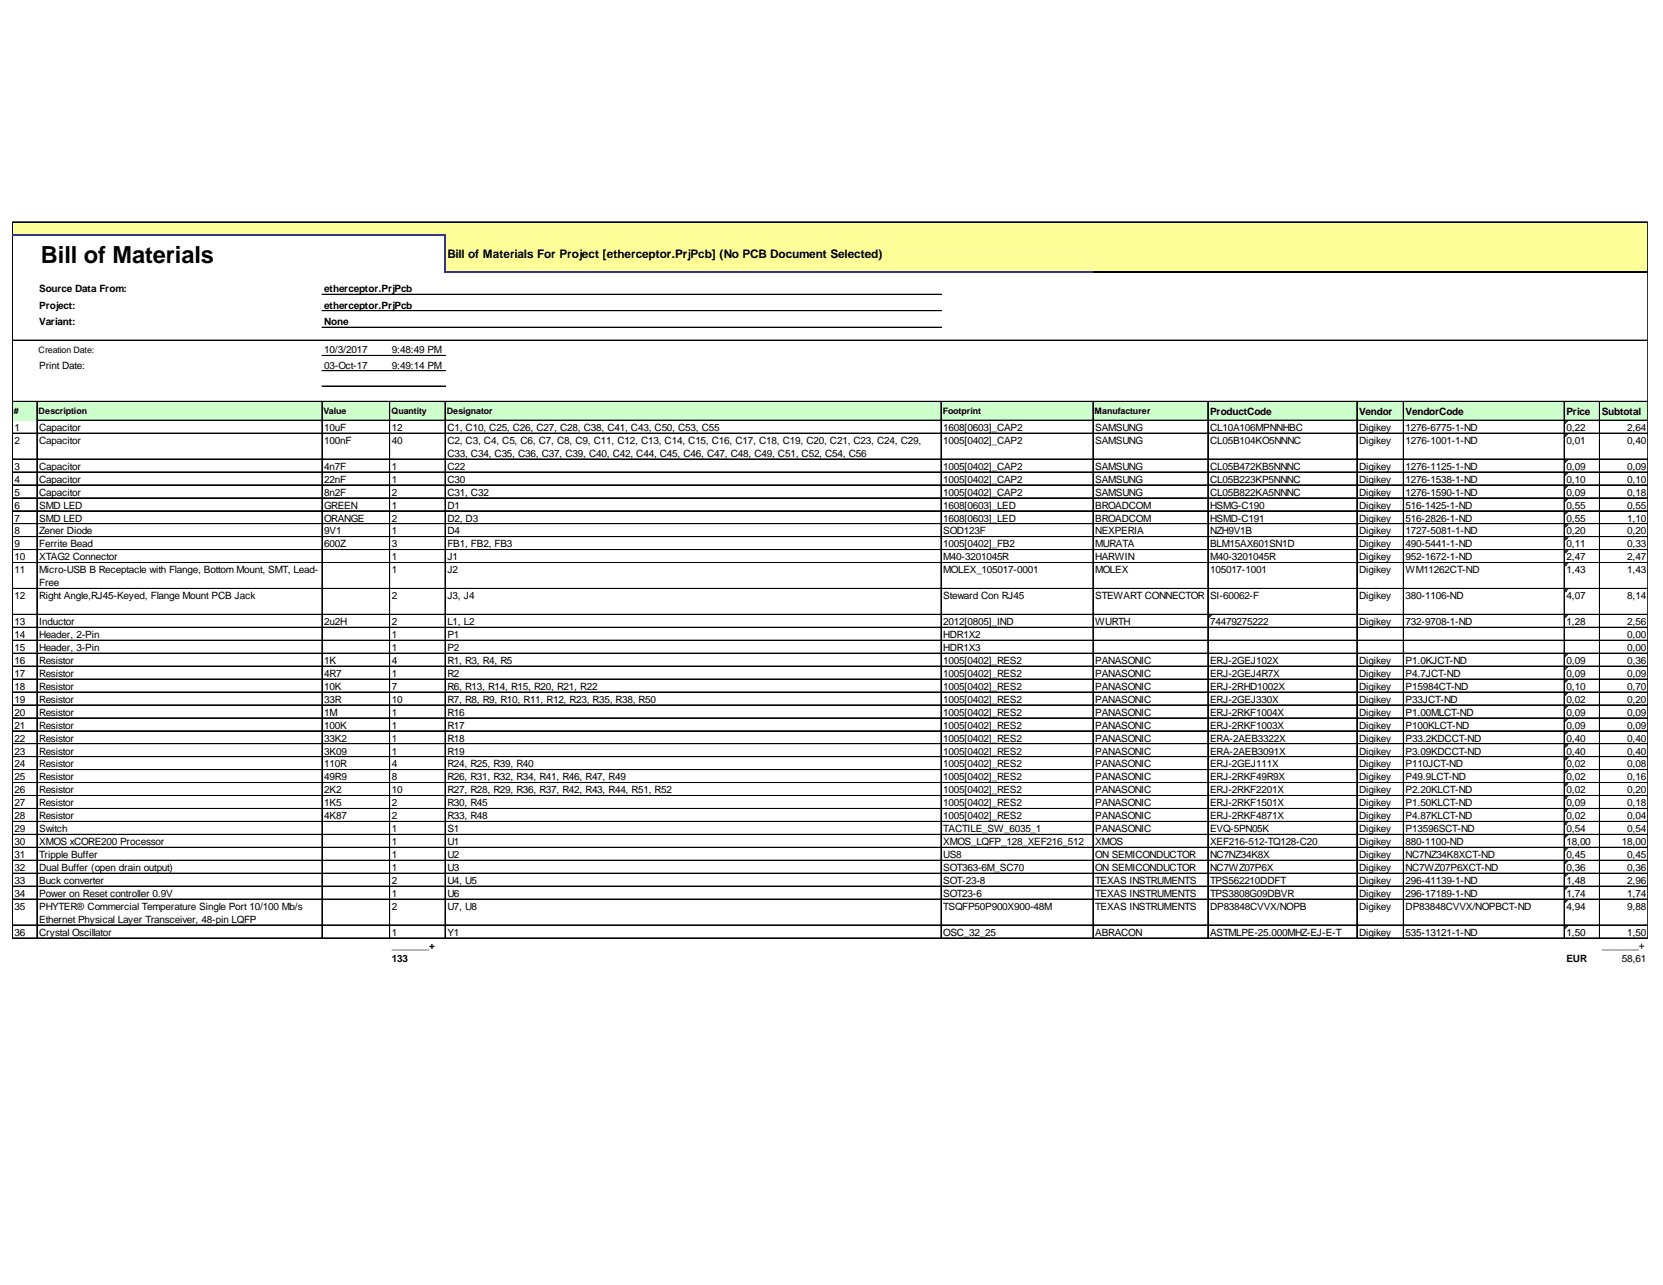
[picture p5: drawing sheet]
<svg xmlns="http://www.w3.org/2000/svg" width="279mm" height="216mm" viewBox="0 0 279 216" stroke-linecap="round" stroke-linejoin="round" font-family="sans-serif">
<defs><g id="words">
<text font-size="4" x="6.9" y="44.1">Bill of Materials</text>
<text font-size="2" x="75.2" y="43.3">Bill of Materials For Project [etherceptor.PrjPcb] (No PCB Document Selected)</text>
<g font-size="1.7">
<text x="6.6" y="49.1">Source Data From:</text>
<text x="6.6" y="51.8">Project:</text>
<text x="54.5" y="49.1">etherceptor.PrjPcb</text>
<text x="54.5" y="51.8">etherceptor.PrjPcb</text>
<text x="6.6" y="54.6">Variant:</text>
<text x="54.5" y="54.6">None</text>
<text x="54.5" y="59.4">10/3/2017</text>
<text x="65.9" y="59.4">9:48:49 PM</text>
<text x="6.6" y="61.9">Print Date:</text>
<text x="54.5" y="61.9">03-Oct-17</text>
<text x="65.9" y="61.9">9:49:14 PM</text>
<text x="203.3" y="69.7">ProductCode</text>
<text x="228.3" y="69.7">Vendor</text>
<text x="236.2" y="69.7">VendorCode</text>
<text x="263.2" y="69.7">Price</text>
<text x="269.1" y="69.7">Subtotal</text>
<text x="2.4" y="72.4">1</text>
<text x="2.4" y="74.6">2</text>
<text x="6.6" y="72.4">Capacitor</text>
<text x="6.6" y="74.6">Capacitor</text>
<text x="54.5" y="72.4">10uF</text>
<text x="54.5" y="74.6">100nF</text>
<text x="65.9" y="72.4">12</text>
<text x="65.9" y="74.6">40</text>
<text x="75.2" y="72.4">C1, C10, C25, C26, C27, C28, C38, C41, C43, C50, C53, C55</text>
<text x="75.2" y="74.6">C2, C3, C4, C5, C6, C7, C8, C9, C11, C12, C13, C14, C15, C16, C17, C18, C19, C20, C21, C23, C24, C29,</text>
<text x="75.2" y="76.8">C33, C34, C35, C36, C37, C39, C40, C42, C44, C45, C46, C47, C48, C49, C51, C52, C54, C56</text>
<text x="158.5" y="72.4">1608[0603]_CAP2</text>
<text x="158.5" y="74.6">1005[0402]_CAP2</text>
<text x="184" y="72.4">SAMSUNG</text>
<text x="184" y="74.6">SAMSUNG</text>
<text x="203.3" y="72.4">CL10A106MPNNHBC</text>
<text x="203.3" y="74.6">CL05B104KO5NNNC</text>
<text x="228.3" y="72.4">Digikey</text>
<text x="228.3" y="74.6">Digikey</text>
<text x="236.2" y="72.4">1276-6775-1-ND</text>
<text x="236.2" y="74.6">1276-1001-1-ND</text>
<text x="263.2" y="72.4">0,22</text>
<text x="263.2" y="74.6">0,01</text>
<text x="273.4" y="72.4">2,64</text>
<text x="273.4" y="74.6">0,40</text>
<text x="2.4" y="78.9">3</text>
<text x="2.4" y="81.1">4</text>
<text x="2.4" y="83.3">5</text>
<text x="6.6" y="78.9">Capacitor</text>
<text x="6.6" y="81.1">Capacitor</text>
<text x="6.6" y="83.3">Capacitor</text>
<text x="54.5" y="78.9">4n7F</text>
<text x="54.5" y="81.1">22nF</text>
<text x="54.5" y="83.3">8n2F</text>
<text x="65.9" y="78.9">1</text>
<text x="65.9" y="81.1">1</text>
<text x="65.9" y="83.3">2</text>
<text x="75.2" y="78.9">C22</text>
<text x="75.2" y="81.1">C30</text>
<text x="75.2" y="83.3">C31, C32</text>
<text x="158.5" y="78.9">1005[0402]_CAP2</text>
<text x="158.5" y="81.1">1005[0402]_CAP2</text>
<text x="158.5" y="83.3">1005[0402]_CAP2</text>
<text x="184" y="78.9">SAMSUNG</text>
<text x="184" y="81.1">SAMSUNG</text>
<text x="184" y="83.3">SAMSUNG</text>
<text x="203.3" y="78.9">CL05B472KB5NNNC</text>
<text x="203.3" y="81.1">CL05B223KP5NNNC</text>
<text x="203.3" y="83.3">CL05B822KA5NNNC</text>
<text x="228.3" y="78.9">Digikey</text>
<text x="228.3" y="81.1">Digikey</text>
<text x="228.3" y="83.3">Digikey</text>
<text x="236.2" y="78.9">1276-1125-1-ND</text>
<text x="236.2" y="81.1">1276-1538-1-ND</text>
<text x="236.2" y="83.3">1276-1590-1-ND</text>
<text x="263.2" y="78.9">0,09</text>
<text x="263.2" y="81.1">0,10</text>
<text x="263.2" y="83.3">0,09</text>
<text x="273.4" y="78.9">0,09</text>
<text x="273.4" y="81.1">0,10</text>
<text x="273.4" y="83.3">0,18</text>
<text x="2.4" y="85.5">6</text>
<text x="2.4" y="87.6">7</text>
<text x="2.4" y="89.8">8</text>
<text x="6.6" y="85.5">SMD LED</text>
<text x="6.6" y="87.6">SMD LED</text>
<text x="6.6" y="89.8">Zener Diode</text>
<text x="54.5" y="85.5">GREEN</text>
<text x="54.5" y="87.6">ORANGE</text>
<text x="54.5" y="89.8">9V1</text>
<text x="65.9" y="85.5">1</text>
<text x="65.9" y="87.6">2</text>
<text x="65.9" y="89.8">1</text>
<text x="75.2" y="85.5">D1</text>
<text x="75.2" y="87.6">D2, D3</text>
<text x="75.2" y="89.8">D4</text>
<text x="158.5" y="85.5">1608[0603]_LED</text>
<text x="158.5" y="87.6">1608[0603]_LED</text>
<text x="158.5" y="89.8">SOD123F</text>
<text x="184" y="85.5">BROADCOM</text>
<text x="184" y="87.6">BROADCOM</text>
<text x="184" y="89.8">NEXPERIA</text>
<text x="203.3" y="85.5">HSMG-C190</text>
<text x="203.3" y="87.6">HSMD-C191</text>
<text x="203.3" y="89.8">NZH9V1B</text>
<text x="228.3" y="85.5">Digikey</text>
<text x="228.3" y="87.6">Digikey</text>
<text x="228.3" y="89.8">Digikey</text>
<text x="236.2" y="85.5">516-1425-1-ND</text>
<text x="236.2" y="87.6">516-2826-1-ND</text>
<text x="236.2" y="89.8">1727-5081-1-ND</text>
<text x="263.2" y="85.5">0,55</text>
<text x="263.2" y="87.6">0,55</text>
<text x="263.2" y="89.8">0,20</text>
<text x="273.4" y="85.5">0,55</text>
<text x="273.4" y="87.6">1,10</text>
<text x="273.4" y="89.8">0,20</text>
<text x="2.4" y="92">9</text>
<text x="2.4" y="94.2">10</text>
<text x="6.6" y="92">Ferrite Bead</text>
<text x="6.6" y="94.2">XTAG2 Connector</text>
<text x="54.5" y="92">600Z</text>
<text x="65.9" y="92">3</text>
<text x="65.9" y="94.2">1</text>
<text x="75.2" y="92">FB1, FB2, FB3</text>
<text x="75.2" y="94.2">J1</text>
<text x="158.5" y="92">1005[0402]_FB2</text>
<text x="158.5" y="94.2">M40-3201045R</text>
<text x="184" y="92">MURATA</text>
<text x="184" y="94.2">HARWIN</text>
<text x="203.3" y="92">BLM15AX601SN1D</text>
<text x="203.3" y="94.2">M40-3201045R</text>
<text x="228.3" y="92">Digikey</text>
<text x="228.3" y="94.2">Digikey</text>
<text x="236.2" y="92">490-5441-1-ND</text>
<text x="236.2" y="94.2">952-1672-1-ND</text>
<text x="263.2" y="92">0,11</text>
<text x="263.2" y="94.2">2,47</text>
<text x="273.4" y="92">0,33</text>
<text x="273.4" y="94.2">2,47</text>
<text x="2.4" y="96.3">11</text>
<text x="2.4" y="100.7">12</text>
<text x="6.6" y="96.3">Micro-USB B Receptacle with Flange, Bottom Mount, SMT, Lead-</text>
<text x="6.6" y="98.5">Free</text>
<text x="6.6" y="100.7">Right Angle,RJ45-Keyed, Flange Mount PCB Jack</text>
<text x="65.9" y="96.3">1</text>
<text x="65.9" y="100.7">2</text>
<text x="75.2" y="96.3">J2</text>
<text x="75.2" y="100.7">J3, J4</text>
<text x="158.5" y="96.3">MOLEX_105017-0001</text>
<text x="158.5" y="100.7">Steward Con RJ45</text>
<text x="184" y="96.3">MOLEX</text>
<text x="184" y="100.7">STEWART CONNECTOR</text>
<text x="203.3" y="96.3">105017-1001</text>
<text x="203.3" y="100.7">SI-60062-F</text>
<text x="228.3" y="96.3">Digikey</text>
<text x="228.3" y="100.7">Digikey</text>
<text x="236.2" y="96.3">WM11262CT-ND</text>
<text x="236.2" y="100.7">380-1106-ND</text>
<text x="263.2" y="96.3">1,43</text>
<text x="263.2" y="100.7">4,07</text>
<text x="273.4" y="96.3">1,43</text>
<text x="273.4" y="100.7">8,14</text>
<text x="2.4" y="105">13</text>
<text x="2.4" y="107.2">14</text>
<text x="6.6" y="105">Inductor</text>
<text x="6.6" y="107.2">Header, 2-Pin</text>
<text x="54.5" y="105">2u2H</text>
<text x="65.9" y="105">2</text>
<text x="65.9" y="107.2">1</text>
<text x="75.2" y="105">L1, L2</text>
<text x="75.2" y="107.2">P1</text>
<text x="158.5" y="105">2012[0805]_IND</text>
<text x="158.5" y="107.2">HDR1X2</text>
<text x="184" y="105">WURTH</text>
<text x="203.3" y="105">74479275222</text>
<text x="228.3" y="105">Digikey</text>
<text x="236.2" y="105">732-9708-1-ND</text>
<text x="263.2" y="105">1,28</text>
<text x="273.4" y="105">2,56</text>
<text x="273.4" y="107.2">0,00</text>
<text x="2.4" y="109.4">15</text>
<text x="2.4" y="111.5">16</text>
<text x="2.4" y="113.7">17</text>
<text x="6.6" y="109.4">Header, 3-Pin</text>
<text x="6.6" y="111.5">Resistor</text>
<text x="6.6" y="113.7">Resistor</text>
<text x="54.5" y="111.5">1K</text>
<text x="54.5" y="113.7">4R7</text>
<text x="65.9" y="109.4">1</text>
<text x="65.9" y="111.5">4</text>
<text x="65.9" y="113.7">1</text>
<text x="75.2" y="109.4">P2</text>
<text x="75.2" y="111.5">R1, R3, R4, R5</text>
<text x="75.2" y="113.7">R2</text>
<text x="158.5" y="109.4">HDR1X3</text>
<text x="158.5" y="111.5">1005[0402]_RES2</text>
<text x="158.5" y="113.7">1005[0402]_RES2</text>
<text x="184" y="111.5">PANASONIC</text>
<text x="184" y="113.7">PANASONIC</text>
<text x="203.3" y="111.5">ERJ-2GEJ102X</text>
<text x="203.3" y="113.7">ERJ-2GEJ4R7X</text>
<text x="228.3" y="111.5">Digikey</text>
<text x="228.3" y="113.7">Digikey</text>
<text x="236.2" y="111.5">P1.0KJCT-ND</text>
<text x="236.2" y="113.7">P4.7JCT-ND</text>
<text x="263.2" y="111.5">0,09</text>
<text x="263.2" y="113.7">0,09</text>
<text x="273.4" y="109.4">0,00</text>
<text x="273.4" y="111.5">0,36</text>
<text x="273.4" y="113.7">0,09</text>
<text x="2.4" y="115.9">18</text>
<text x="2.4" y="118.1">19</text>
<text x="6.6" y="115.9">Resistor</text>
<text x="6.6" y="118.1">Resistor</text>
<text x="54.5" y="115.9">10K</text>
<text x="54.5" y="118.1">33R</text>
<text x="65.9" y="115.9">7</text>
<text x="65.9" y="118.1">10</text>
<text x="75.2" y="115.9">R6, R13, R14, R15, R20, R21, R22</text>
<text x="75.2" y="118.1">R7, R8, R9, R10, R11, R12, R23, R35, R38, R50</text>
<text x="158.5" y="115.9">1005[0402]_RES2</text>
<text x="158.5" y="118.1">1005[0402]_RES2</text>
<text x="184" y="115.9">PANASONIC</text>
<text x="184" y="118.1">PANASONIC</text>
<text x="203.3" y="115.9">ERJ-2RHD1002X</text>
<text x="203.3" y="118.1">ERJ-2GEJ330X</text>
<text x="228.3" y="115.9">Digikey</text>
<text x="228.3" y="118.1">Digikey</text>
<text x="236.2" y="115.9">P15984CT-ND</text>
<text x="236.2" y="118.1">P33JCT-ND</text>
<text x="263.2" y="115.9">0,10</text>
<text x="263.2" y="118.1">0,02</text>
<text x="273.4" y="115.9">0,70</text>
<text x="273.4" y="118.1">0,20</text>
<text x="2.4" y="120.2">20</text>
<text x="2.4" y="122.4">21</text>
<text x="2.4" y="124.6">22</text>
<text x="6.6" y="120.2">Resistor</text>
<text x="6.6" y="122.4">Resistor</text>
<text x="6.6" y="124.6">Resistor</text>
<text x="54.5" y="120.2">1M</text>
<text x="54.5" y="122.4">100K</text>
<text x="54.5" y="124.6">33K2</text>
<text x="65.9" y="120.2">1</text>
<text x="65.9" y="122.4">1</text>
<text x="65.9" y="124.6">1</text>
<text x="75.2" y="120.2">R16</text>
<text x="75.2" y="122.4">R17</text>
<text x="75.2" y="124.6">R18</text>
<text x="158.5" y="120.2">1005[0402]_RES2</text>
<text x="158.5" y="122.4">1005[0402]_RES2</text>
<text x="158.5" y="124.6">1005[0402]_RES2</text>
<text x="184" y="120.2">PANASONIC</text>
<text x="184" y="122.4">PANASONIC</text>
<text x="184" y="124.6">PANASONIC</text>
<text x="203.3" y="120.2">ERJ-2RKF1004X</text>
<text x="203.3" y="122.4">ERJ-2RKF1003X</text>
<text x="203.3" y="124.6">ERA-2AEB3322X</text>
<text x="228.3" y="120.2">Digikey</text>
<text x="228.3" y="122.4">Digikey</text>
<text x="228.3" y="124.6">Digikey</text>
<text x="236.2" y="120.2">P1.00MLCT-ND</text>
<text x="236.2" y="122.4">P100KLCT-ND</text>
<text x="236.2" y="124.6">P33.2KDCCT-ND</text>
<text x="263.2" y="120.2">0,09</text>
<text x="263.2" y="122.4">0,09</text>
<text x="263.2" y="124.6">0,40</text>
<text x="273.4" y="120.2">0,09</text>
<text x="273.4" y="122.4">0,09</text>
<text x="273.4" y="124.6">0,40</text>
<text x="2.4" y="126.8">23</text>
<text x="2.4" y="128.9">24</text>
<text x="2.4" y="131.1">25</text>
<text x="6.6" y="126.8">Resistor</text>
<text x="6.6" y="128.9">Resistor</text>
<text x="6.6" y="131.1">Resistor</text>
<text x="54.5" y="126.8">3K09</text>
<text x="54.5" y="128.9">110R</text>
<text x="54.5" y="131.1">49R9</text>
<text x="65.9" y="126.8">1</text>
<text x="65.9" y="128.9">4</text>
<text x="65.9" y="131.1">8</text>
<text x="75.2" y="126.8">R19</text>
<text x="75.2" y="128.9">R24, R25, R39, R40</text>
<text x="75.2" y="131.1">R26, R31, R32, R34, R41, R46, R47, R49</text>
<text x="158.5" y="126.8">1005[0402]_RES2</text>
<text x="158.5" y="128.9">1005[0402]_RES2</text>
<text x="158.5" y="131.1">1005[0402]_RES2</text>
<text x="184" y="126.8">PANASONIC</text>
<text x="184" y="128.9">PANASONIC</text>
<text x="184" y="131.1">PANASONIC</text>
<text x="203.3" y="126.8">ERA-2AEB3091X</text>
<text x="203.3" y="128.9">ERJ-2GEJ111X</text>
<text x="203.3" y="131.1">ERJ-2RKF49R9X</text>
<text x="228.3" y="126.8">Digikey</text>
<text x="228.3" y="128.9">Digikey</text>
<text x="228.3" y="131.1">Digikey</text>
<text x="236.2" y="126.8">P3.09KDCCT-ND</text>
<text x="236.2" y="128.9">P110JCT-ND</text>
<text x="236.2" y="131.1">P49.9LCT-ND</text>
<text x="263.2" y="126.8">0,40</text>
<text x="263.2" y="128.9">0,02</text>
<text x="263.2" y="131.1">0,02</text>
<text x="273.4" y="126.8">0,40</text>
<text x="273.4" y="128.9">0,08</text>
<text x="273.4" y="131.1">0,16</text>
<text x="2.4" y="133.3">26</text>
<text x="2.4" y="135.5">27</text>
<text x="2.4" y="137.6">28</text>
<text x="6.6" y="133.3">Resistor</text>
<text x="6.6" y="135.5">Resistor</text>
<text x="6.6" y="137.6">Resistor</text>
<text x="54.5" y="133.3">2K2</text>
<text x="54.5" y="135.5">1K5</text>
<text x="54.5" y="137.6">4K87</text>
<text x="65.9" y="133.3">10</text>
<text x="65.9" y="135.5">2</text>
<text x="65.9" y="137.6">2</text>
<text x="75.2" y="133.3">R27, R28, R29, R36, R37, R42, R43, R44, R51, R52</text>
<text x="75.2" y="135.5">R30, R45</text>
<text x="75.2" y="137.6">R33, R48</text>
<text x="158.5" y="133.3">1005[0402]_RES2</text>
<text x="158.5" y="135.5">1005[0402]_RES2</text>
<text x="158.5" y="137.6">1005[0402]_RES2</text>
<text x="184" y="133.3">PANASONIC</text>
<text x="184" y="135.5">PANASONIC</text>
<text x="184" y="137.6">PANASONIC</text>
<text x="203.3" y="133.3">ERJ-2RKF2201X</text>
<text x="203.3" y="135.5">ERJ-2RKF1501X</text>
<text x="203.3" y="137.6">ERJ-2RKF4871X</text>
<text x="228.3" y="133.3">Digikey</text>
<text x="228.3" y="135.5">Digikey</text>
<text x="228.3" y="137.6">Digikey</text>
<text x="236.2" y="133.3">P2.20KLCT-ND</text>
<text x="236.2" y="135.5">P1.50KLCT-ND</text>
<text x="236.2" y="137.6">P4.87KLCT-ND</text>
<text x="263.2" y="133.3">0,02</text>
<text x="263.2" y="135.5">0,09</text>
<text x="263.2" y="137.6">0,02</text>
<text x="273.4" y="133.3">0,20</text>
<text x="273.4" y="135.5">0,18</text>
<text x="273.4" y="137.6">0,04</text>
<text x="2.4" y="139.8">29</text>
<text x="2.4" y="142">30</text>
<text x="6.6" y="139.8">Switch</text>
<text x="6.6" y="142">XMOS xCORE200 Processor</text>
<text x="65.9" y="139.8">1</text>
<text x="65.9" y="142">1</text>
<text x="75.2" y="139.8">S1</text>
<text x="75.2" y="142">U1</text>
<text x="158.5" y="139.8">TACTILE_SW_6035_1</text>
<text x="158.5" y="142">XMOS_LQFP_128_XEF216_512</text>
<text x="184" y="139.8">PANASONIC</text>
<text x="184" y="142">XMOS</text>
<text x="203.3" y="139.8">EVQ-5PN05K</text>
<text x="203.3" y="142">XEF216-512-TQ128-C20</text>
<text x="228.3" y="139.8">Digikey</text>
<text x="228.3" y="142">Digikey</text>
<text x="236.2" y="139.8">P13596SCT-ND</text>
<text x="236.2" y="142">880-1100-ND</text>
<text x="263.2" y="139.8">0,54</text>
<text x="263.2" y="142">18,00</text>
<text x="272.5" y="142">18,00</text>
<text x="273.4" y="139.8">0,54</text>
<text x="2.4" y="144.2">31</text>
<text x="2.4" y="146.3">32</text>
<text x="2.4" y="148.5">33</text>
<text x="6.6" y="144.2">Tripple Buffer</text>
<text x="6.6" y="146.3">Dual Buffer (open drain output)</text>
<text x="6.6" y="148.5">Buck converter</text>
<text x="65.9" y="144.2">1</text>
<text x="65.9" y="146.3">1</text>
<text x="65.9" y="148.5">2</text>
<text x="75.2" y="144.2">U2</text>
<text x="75.2" y="146.3">U3</text>
<text x="75.2" y="148.5">U4, U5</text>
<text x="158.5" y="144.2">US8</text>
<text x="158.5" y="146.3">SOT363-6M_SC70</text>
<text x="158.5" y="148.5">SOT-23-8</text>
<text x="184" y="144.2">ON SEMICONDUCTOR</text>
<text x="184" y="146.3">ON SEMICONDUCTOR</text>
<text x="184" y="148.5">TEXAS INSTRUMENTS</text>
<text x="203.3" y="144.2">NC7NZ34K8X</text>
<text x="203.3" y="146.3">NC7WZ07P6X</text>
<text x="203.3" y="148.5">TPS562210DDFT</text>
<text x="228.3" y="144.2">Digikey</text>
<text x="228.3" y="146.3">Digikey</text>
<text x="228.3" y="148.5">Digikey</text>
<text x="236.2" y="144.2">NC7NZ34K8XCT-ND</text>
<text x="236.2" y="146.3">NC7WZ07P6XCT-ND</text>
<text x="236.2" y="148.5">296-41139-1-ND</text>
<text x="263.2" y="144.2">0,45</text>
<text x="263.2" y="146.3">0,36</text>
<text x="263.2" y="148.5">1,48</text>
<text x="273.4" y="144.2">0,45</text>
<text x="273.4" y="146.3">0,36</text>
<text x="273.4" y="148.5">2,96</text>
<text x="2.4" y="150.7">34</text>
<text x="2.4" y="152.9">35</text>
<text x="6.6" y="150.7">Power on Reset controller 0.9V</text>
<text x="6.6" y="152.9">PHYTER® Commercial Temperature Single Port 10/100 Mb/s</text>
<text x="6.6" y="155">Ethernet Physical Layer Transceiver, 48-pin LQFP</text>
<text x="65.9" y="150.7">1</text>
<text x="65.9" y="152.9">2</text>
<text x="75.2" y="150.7">U6</text>
<text x="75.2" y="152.9">U7, U8</text>
<text x="158.5" y="150.7">SOT23-6</text>
<text x="158.5" y="152.9">TSQFP50P900X900-48M</text>
<text x="184" y="150.7">TEXAS INSTRUMENTS</text>
<text x="184" y="152.9">TEXAS INSTRUMENTS</text>
<text x="203.3" y="150.7">TPS3808G09DBVR</text>
<text x="203.3" y="152.9">DP83848CVVX/NOPB</text>
<text x="228.3" y="150.7">Digikey</text>
<text x="228.3" y="152.9">Digikey</text>
<text x="236.2" y="150.7">296-17189-1-ND</text>
<text x="236.2" y="152.9">DP83848CVVX/NOPBCT-ND</text>
<text x="263.2" y="150.7">1,74</text>
<text x="263.2" y="152.9">4,94</text>
<text x="273.4" y="150.7">1,74</text>
<text x="273.4" y="152.9">9,88</text>
<text x="2.4" y="157.2">36</text>
<text x="6.6" y="157.2">Crystal Oscillator</text>
<text x="65.9" y="157.2">1</text>
<text x="65.9" y="159.4">_______+</text>
<text x="65.9" y="161.6">133</text>
<text x="75.2" y="157.2">Y1</text>
<text x="158.5" y="157.2">OSC_32_25</text>
<text x="184" y="157.2">ABRACON</text>
<text x="203.3" y="157.2">ASTMLPE-25.000MHZ-EJ-E-T</text>
<text x="228.3" y="157.2">Digikey</text>
<text x="236.2" y="157.2">535-13121-1-ND</text>
<text x="263.2" y="157.2">1,50</text>
<text x="263.2" y="161.7">EUR</text>
<text x="269.1" y="159.4">_______+</text>
<text x="272.5" y="161.7">58,61</text>
<text x="273.4" y="157.2">1,50</text>
</g>
<g font-size="1.5">
<text x="6.5" y="59.3">Creation Date:</text>
<text x="2.3" y="69.6">#</text>
<text x="6.5" y="69.6">Description</text>
<text x="54.4" y="69.6">Value</text>
<text x="65.8" y="69.6">Quantity</text>
<text x="75.1" y="69.6">Designator</text>
<text x="158.4" y="69.6">Footprint</text>
<text x="183.9" y="69.6">Manufacturer</text>
</g>
</g></defs>
<g fill="#ff9">
<path d="M2.1 37.3h200.9v2.3h-200.9z"/>
<path d="M202.9 37.3h74v2.3h-74z"/>
<path d="M74.8 39.5h108.9v6.3h-108.9z"/>
<path d="M183.6 39.5h93.3v6.3h-93.3z"/>
</g>
<g fill="#cfc">
<path d="M2.1 67.4h200.9v3.3h-200.9z"/>
<path d="M202.9 67.4h74v3.3h-74z"/>
</g>
<path d="M183.6 70.6h19.4v2.3h-19.4z" fill="#fff"/>
<path d="M262.9 70.7h.6" fill="none" stroke="#008000" stroke-width=".17"/>
<path d="M262.9 70.7h.6v.1h-.6z" fill="#008000"/>
<path d="M262.9 70.8h.5" fill="none" stroke="#008000" stroke-width=".17"/>
<path d="M262.9 70.8h.5v.1h-.5z" fill="#008000"/>
<path d="M262.9 70.9h.4" fill="none" stroke="#008000" stroke-width=".17"/>
<path d="M262.9 70.9h.4v.1h-.4z" fill="#008000"/>
<path d="M262.9 71h.3" fill="none" stroke="#008000" stroke-width=".17"/>
<path d="M262.9 71h.3v.1h-.3z" fill="#008000"/>
<path d="M262.9 71.1h.2" fill="none" stroke="#008000" stroke-width=".17"/>
<path d="M262.9 71.1h.2v.1h-.2z" fill="#008000"/>
<path d="M262.9 71.2h.1" fill="none" stroke="#008000" stroke-width=".17"/>
<path d="M262.9 71.2l.1 .1z" fill="#008000"/>
<path d="M183.6 72.8h19.4v4.4h-19.4z" fill="#fff"/>
<path d="M262.9 72.9h.6" fill="none" stroke="#008000" stroke-width=".17"/>
<path d="M262.9 72.9h.6v.1h-.6z" fill="#008000"/>
<path d="M262.9 73h.5" fill="none" stroke="#008000" stroke-width=".17"/>
<path d="M262.9 73h.5v.1h-.5z" fill="#008000"/>
<path d="M262.9 73.1h.4" fill="none" stroke="#008000" stroke-width=".17"/>
<path d="M262.9 73.1h.4v.1h-.4z" fill="#008000"/>
<path d="M262.9 73.2h.3" fill="none" stroke="#008000" stroke-width=".17"/>
<path d="M262.9 73.2h.3v.1h-.3z" fill="#008000"/>
<path d="M262.9 73.3h.2" fill="none" stroke="#008000" stroke-width=".17"/>
<path d="M262.9 73.3h.2v.1h-.2z" fill="#008000"/>
<path d="M262.9 73.4h.1" fill="none" stroke="#008000" stroke-width=".17"/>
<path d="M262.9 73.4l.1 .1z" fill="#008000"/>
<path d="M183.6 77.1h19.4v2.3h-19.4z" fill="#fff"/>
<path d="M262.9 77.2h.6" fill="none" stroke="#008000" stroke-width=".17"/>
<path d="M262.9 77.2h.6v.1h-.6z" fill="#008000"/>
<path d="M262.9 77.3h.5" fill="none" stroke="#008000" stroke-width=".17"/>
<path d="M262.9 77.3h.5v.1h-.5z" fill="#008000"/>
<path d="M262.9 77.4h.4" fill="none" stroke="#008000" stroke-width=".17"/>
<path d="M262.9 77.4h.4v.1h-.4z" fill="#008000"/>
<path d="M262.9 77.5h.3" fill="none" stroke="#008000" stroke-width=".17"/>
<path d="M262.9 77.5h.3v.1h-.3z" fill="#008000"/>
<path d="M262.9 77.6h.2" fill="none" stroke="#008000" stroke-width=".17"/>
<path d="M262.9 77.6h.2v.1h-.2z" fill="#008000"/>
<path d="M262.9 77.7h.1" fill="none" stroke="#008000" stroke-width=".17"/>
<path d="M262.9 77.7l.1 .1z" fill="#008000"/>
<path d="M183.6 79.3h19.4v2.3h-19.4z" fill="#fff"/>
<path d="M262.9 79.4h.6" fill="none" stroke="#008000" stroke-width=".17"/>
<path d="M262.9 79.4h.6v.1h-.6z" fill="#008000"/>
<path d="M262.9 79.5h.5" fill="none" stroke="#008000" stroke-width=".17"/>
<path d="M262.9 79.5h.5v.1h-.5z" fill="#008000"/>
<path d="M262.9 79.6h.4" fill="none" stroke="#008000" stroke-width=".17"/>
<path d="M262.9 79.6h.4v.1h-.4z" fill="#008000"/>
<path d="M262.9 79.7h.3" fill="none" stroke="#008000" stroke-width=".17"/>
<path d="M262.9 79.7h.3v.1h-.3z" fill="#008000"/>
<path d="M262.9 79.8h.2" fill="none" stroke="#008000" stroke-width=".17"/>
<path d="M262.9 79.8h.2v.1h-.2z" fill="#008000"/>
<path d="M262.9 79.9h.1" fill="none" stroke="#008000" stroke-width=".17"/>
<path d="M262.9 79.9l.1 .1z" fill="#008000"/>
<path d="M183.6 81.5h19.4v2.2h-19.4z" fill="#fff"/>
<path d="M262.9 81.6h.6" fill="none" stroke="#008000" stroke-width=".17"/>
<path d="M262.9 81.6h.6v.1h-.6z" fill="#008000"/>
<path d="M262.9 81.7h.5" fill="none" stroke="#008000" stroke-width=".17"/>
<path d="M262.9 81.7h.5v.1h-.5z" fill="#008000"/>
<path d="M262.9 81.8h.4" fill="none" stroke="#008000" stroke-width=".17"/>
<path d="M262.9 81.8h.4v.1h-.4z" fill="#008000"/>
<path d="M262.9 81.9h.3" fill="none" stroke="#008000" stroke-width=".17"/>
<path d="M262.9 81.9h.3v.1h-.3z" fill="#008000"/>
<path d="M262.9 82h.2" fill="none" stroke="#008000" stroke-width=".17"/>
<path d="M262.9 82h.2v.1h-.2z" fill="#008000"/>
<path d="M262.9 82.1h.1" fill="none" stroke="#008000" stroke-width=".17"/>
<path d="M262.9 82.1l.1 .1z" fill="#008000"/>
<path d="M183.6 83.6h19.4v2.3h-19.4z" fill="#fff"/>
<path d="M262.9 83.7h.6" fill="none" stroke="#008000" stroke-width=".17"/>
<path d="M262.9 83.7h.6v.1h-.6z" fill="#008000"/>
<path d="M262.9 83.8h.5" fill="none" stroke="#008000" stroke-width=".17"/>
<path d="M262.9 83.8h.5v.1h-.5z" fill="#008000"/>
<path d="M262.9 83.9h.4" fill="none" stroke="#008000" stroke-width=".17"/>
<path d="M262.9 83.9h.4v.1h-.4z" fill="#008000"/>
<path d="M262.9 84h.3" fill="none" stroke="#008000" stroke-width=".17"/>
<path d="M262.9 84h.3v.1h-.3z" fill="#008000"/>
<path d="M262.9 84.1h.2" fill="none" stroke="#008000" stroke-width=".17"/>
<path d="M262.9 84.1h.2v.1h-.2z" fill="#008000"/>
<path d="M262.9 84.2h.1" fill="none" stroke="#008000" stroke-width=".17"/>
<path d="M262.9 84.2l.1 .1z" fill="#008000"/>
<path d="M183.6 85.8h19.4v2.3h-19.4z" fill="#fff"/>
<path d="M262.9 85.9h.6" fill="none" stroke="#008000" stroke-width=".17"/>
<path d="M262.9 85.9h.6v.1h-.6z" fill="#008000"/>
<path d="M262.9 86h.5" fill="none" stroke="#008000" stroke-width=".17"/>
<path d="M262.9 86h.5v.1h-.5z" fill="#008000"/>
<path d="M262.9 86.1h.4" fill="none" stroke="#008000" stroke-width=".17"/>
<path d="M262.9 86.1h.4v.1h-.4z" fill="#008000"/>
<path d="M262.9 86.2h.3" fill="none" stroke="#008000" stroke-width=".17"/>
<path d="M262.9 86.2h.3v.1h-.3z" fill="#008000"/>
<path d="M262.9 86.3h.2" fill="none" stroke="#008000" stroke-width=".17"/>
<path d="M262.9 86.3h.2v.1h-.2z" fill="#008000"/>
<path d="M262.9 86.4h.1" fill="none" stroke="#008000" stroke-width=".17"/>
<path d="M262.9 86.4l.1 .1z" fill="#008000"/>
<path d="M183.6 88h19.4v2.3h-19.4z" fill="#fff"/>
<path d="M262.9 88.1h.6" fill="none" stroke="#008000" stroke-width=".17"/>
<path d="M262.9 88.1h.6v.1h-.6z" fill="#008000"/>
<path d="M262.9 88.2h.5" fill="none" stroke="#008000" stroke-width=".17"/>
<path d="M262.9 88.2h.5v.1h-.5z" fill="#008000"/>
<path d="M262.9 88.3h.4" fill="none" stroke="#008000" stroke-width=".17"/>
<path d="M262.9 88.3h.4v.1h-.4z" fill="#008000"/>
<path d="M262.9 88.4h.3" fill="none" stroke="#008000" stroke-width=".17"/>
<path d="M262.9 88.4h.3v.1h-.3z" fill="#008000"/>
<path d="M262.9 88.5h.2" fill="none" stroke="#008000" stroke-width=".17"/>
<path d="M262.9 88.5h.2v.1h-.2z" fill="#008000"/>
<path d="M262.9 88.6h.1" fill="none" stroke="#008000" stroke-width=".17"/>
<path d="M262.9 88.6l.1 .1z" fill="#008000"/>
<path d="M183.6 90.2h19.4v2.2h-19.4z" fill="#fff"/>
<path d="M262.9 90.3h.6" fill="none" stroke="#008000" stroke-width=".17"/>
<path d="M262.9 90.3h.6v.1h-.6z" fill="#008000"/>
<path d="M262.9 90.4h.5" fill="none" stroke="#008000" stroke-width=".17"/>
<path d="M262.9 90.4h.5v.1h-.5z" fill="#008000"/>
<path d="M262.9 90.5h.4" fill="none" stroke="#008000" stroke-width=".17"/>
<path d="M262.9 90.5h.4v.1h-.4z" fill="#008000"/>
<path d="M262.9 90.6h.3" fill="none" stroke="#008000" stroke-width=".17"/>
<path d="M262.9 90.6h.3v.1h-.3z" fill="#008000"/>
<path d="M262.9 90.7h.2" fill="none" stroke="#008000" stroke-width=".17"/>
<path d="M262.9 90.7h.2v.1h-.2z" fill="#008000"/>
<path d="M262.9 90.8h.1" fill="none" stroke="#008000" stroke-width=".17"/>
<path d="M262.9 90.8l.1 .1z" fill="#008000"/>
<path d="M183.6 92.3h19.4v2.3h-19.4z" fill="#fff"/>
<path d="M262.9 92.4h.6" fill="none" stroke="#008000" stroke-width=".17"/>
<path d="M262.9 92.4h.6v.1h-.6z" fill="#008000"/>
<path d="M262.9 92.5h.5" fill="none" stroke="#008000" stroke-width=".17"/>
<path d="M262.9 92.5h.5v.1h-.5z" fill="#008000"/>
<path d="M262.9 92.6h.4" fill="none" stroke="#008000" stroke-width=".17"/>
<path d="M262.9 92.6h.4v.1h-.4z" fill="#008000"/>
<path d="M262.9 92.7h.3" fill="none" stroke="#008000" stroke-width=".17"/>
<path d="M262.9 92.7h.3v.1h-.3z" fill="#008000"/>
<path d="M262.9 92.8h.2" fill="none" stroke="#008000" stroke-width=".17"/>
<path d="M262.9 92.8h.2v.1h-.2z" fill="#008000"/>
<path d="M262.9 92.9h.1" fill="none" stroke="#008000" stroke-width=".17"/>
<path d="M262.9 92.9l.1 .1z" fill="#008000"/>
<path d="M183.6 94.5h19.4v4.5h-19.4z" fill="#fff"/>
<path d="M262.9 94.6h.6" fill="none" stroke="#008000" stroke-width=".17"/>
<path d="M262.9 94.6h.6v.1h-.6z" fill="#008000"/>
<path d="M262.9 94.7h.5" fill="none" stroke="#008000" stroke-width=".17"/>
<path d="M262.9 94.7h.5v.1h-.5z" fill="#008000"/>
<path d="M262.9 94.8h.4" fill="none" stroke="#008000" stroke-width=".17"/>
<path d="M262.9 94.8h.4v.1h-.4z" fill="#008000"/>
<path d="M262.9 94.9h.3" fill="none" stroke="#008000" stroke-width=".17"/>
<path d="M262.9 94.9h.3v.1h-.3z" fill="#008000"/>
<path d="M262.9 95h.2" fill="none" stroke="#008000" stroke-width=".17"/>
<path d="M262.9 95h.2v.1h-.2z" fill="#008000"/>
<path d="M262.9 95.1h.1" fill="none" stroke="#008000" stroke-width=".17"/>
<path d="M262.9 95.1l.1 .1z" fill="#008000"/>
<path d="M183.6 98.9h19.4v4.4h-19.4z" fill="#fff"/>
<path d="M262.9 99h.6" fill="none" stroke="#008000" stroke-width=".17"/>
<path d="M262.9 99h.6v.1h-.6z" fill="#008000"/>
<path d="M262.9 99.1h.5" fill="none" stroke="#008000" stroke-width=".17"/>
<path d="M262.9 99.1h.5v.1h-.5z" fill="#008000"/>
<path d="M262.9 99.2h.4" fill="none" stroke="#008000" stroke-width=".17"/>
<path d="M262.9 99.2h.4v.1h-.4z" fill="#008000"/>
<path d="M262.9 99.3h.3" fill="none" stroke="#008000" stroke-width=".17"/>
<path d="M262.9 99.3h.3v.1h-.3z" fill="#008000"/>
<path d="M262.9 99.4h.2" fill="none" stroke="#008000" stroke-width=".17"/>
<path d="M262.9 99.4h.2v.1h-.2z" fill="#008000"/>
<path d="M262.9 99.5h.1" fill="none" stroke="#008000" stroke-width=".17"/>
<path d="M262.9 99.5h.1z" fill="#008000"/>
<path d="M183.6 103.2h19.4v2.3h-19.4z" fill="#fff"/>
<path d="M203 103.3h.6" fill="none" stroke="#008000" stroke-width=".17"/>
<path d="M203 103.3h.6v.1h-.6z" fill="#008000"/>
<path d="M203 103.4h.5" fill="none" stroke="#008000" stroke-width=".17"/>
<path d="M203 103.4h.5v.1h-.5z" fill="#008000"/>
<path d="M203 103.5h.4" fill="none" stroke="#008000" stroke-width=".17"/>
<path d="M203 103.5h.4v.1h-.4z" fill="#008000"/>
<path d="M203 103.6h.3" fill="none" stroke="#008000" stroke-width=".17"/>
<path d="M203 103.6h.3v.1h-.3z" fill="#008000"/>
<path d="M203 103.7h.2" fill="none" stroke="#008000" stroke-width=".17"/>
<path d="M203 103.7h.2v.1h-.2z" fill="#008000"/>
<path d="M203 103.8h.1" fill="none" stroke="#008000" stroke-width=".17"/>
<path d="M203 103.8l.1 .1z" fill="#008000"/>
<path d="M262.9 103.3h.6" fill="none" stroke="#008000" stroke-width=".17"/>
<path d="M262.9 103.3h.6v.1h-.6z" fill="#008000"/>
<path d="M262.9 103.4h.5" fill="none" stroke="#008000" stroke-width=".17"/>
<path d="M262.9 103.4h.5v.1h-.5z" fill="#008000"/>
<path d="M262.9 103.5h.4" fill="none" stroke="#008000" stroke-width=".17"/>
<path d="M262.9 103.5h.4v.1h-.4z" fill="#008000"/>
<path d="M262.9 103.6h.3" fill="none" stroke="#008000" stroke-width=".17"/>
<path d="M262.9 103.6h.3v.1h-.3z" fill="#008000"/>
<path d="M262.9 103.7h.2" fill="none" stroke="#008000" stroke-width=".17"/>
<path d="M262.9 103.7h.2v.1h-.2z" fill="#008000"/>
<path d="M262.9 103.8h.1" fill="none" stroke="#008000" stroke-width=".17"/>
<path d="M262.9 103.8l.1 .1z" fill="#008000"/>
<path d="M183.6 105.4h19.4v6.6h-19.4z" fill="#fff"/>
<path d="M262.9 109.8h.6" fill="none" stroke="#008000" stroke-width=".17"/>
<path d="M262.9 109.8h.6v.1h-.6z" fill="#008000"/>
<path d="M262.9 109.9h.5" fill="none" stroke="#008000" stroke-width=".17"/>
<path d="M262.9 109.9h.5v.1h-.5z" fill="#008000"/>
<path d="M262.9 110h.4" fill="none" stroke="#008000" stroke-width=".17"/>
<path d="M262.9 110h.4v.1h-.4z" fill="#008000"/>
<path d="M262.9 110.1h.3" fill="none" stroke="#008000" stroke-width=".17"/>
<path d="M262.9 110.1h.3v.1h-.3z" fill="#008000"/>
<path d="M262.9 110.2h.2" fill="none" stroke="#008000" stroke-width=".17"/>
<path d="M262.9 110.2h.2v.1h-.2z" fill="#008000"/>
<path d="M262.9 110.3h.1" fill="none" stroke="#008000" stroke-width=".17"/>
<path d="M262.9 110.3l.1 .1z" fill="#008000"/>
<path d="M183.6 111.9h19.4v2.3h-19.4z" fill="#fff"/>
<path d="M262.9 112h.6" fill="none" stroke="#008000" stroke-width=".17"/>
<path d="M262.9 112h.6v.1h-.6z" fill="#008000"/>
<path d="M262.9 112.1h.5" fill="none" stroke="#008000" stroke-width=".17"/>
<path d="M262.9 112.1h.5v.1h-.5z" fill="#008000"/>
<path d="M262.9 112.2h.4" fill="none" stroke="#008000" stroke-width=".17"/>
<path d="M262.9 112.2h.4v.1h-.4z" fill="#008000"/>
<path d="M262.9 112.3h.3" fill="none" stroke="#008000" stroke-width=".17"/>
<path d="M262.9 112.3h.3v.1h-.3z" fill="#008000"/>
<path d="M262.9 112.4h.2" fill="none" stroke="#008000" stroke-width=".17"/>
<path d="M262.9 112.4h.2v.1h-.2z" fill="#008000"/>
<path d="M262.9 112.5h.1" fill="none" stroke="#008000" stroke-width=".17"/>
<path d="M262.9 112.5l.1 .1z" fill="#008000"/>
<path d="M183.6 114.1h19.4v2.3h-19.4z" fill="#fff"/>
<path d="M262.9 114.2h.6" fill="none" stroke="#008000" stroke-width=".17"/>
<path d="M262.9 114.2h.6v.1h-.6z" fill="#008000"/>
<path d="M262.9 114.3h.5" fill="none" stroke="#008000" stroke-width=".17"/>
<path d="M262.9 114.3h.5v.1h-.5z" fill="#008000"/>
<path d="M262.9 114.4h.4" fill="none" stroke="#008000" stroke-width=".17"/>
<path d="M262.9 114.4h.4v.1h-.4z" fill="#008000"/>
<path d="M262.9 114.5h.3" fill="none" stroke="#008000" stroke-width=".17"/>
<path d="M262.9 114.5h.3v.1h-.3z" fill="#008000"/>
<path d="M262.9 114.6h.2" fill="none" stroke="#008000" stroke-width=".17"/>
<path d="M262.9 114.6h.2v.1h-.2z" fill="#008000"/>
<path d="M262.9 114.7h.1" fill="none" stroke="#008000" stroke-width=".17"/>
<path d="M262.9 114.7l.1 .1z" fill="#008000"/>
<path d="M183.6 116.3h19.4v2.2h-19.4z" fill="#fff"/>
<path d="M262.9 116.4h.6" fill="none" stroke="#008000" stroke-width=".17"/>
<path d="M262.9 116.4h.6v.1h-.6z" fill="#008000"/>
<path d="M262.9 116.5h.5" fill="none" stroke="#008000" stroke-width=".17"/>
<path d="M262.9 116.5h.5v.1h-.5z" fill="#008000"/>
<path d="M262.9 116.6h.4" fill="none" stroke="#008000" stroke-width=".17"/>
<path d="M262.9 116.6h.4v.1h-.4z" fill="#008000"/>
<path d="M262.9 116.7h.3" fill="none" stroke="#008000" stroke-width=".17"/>
<path d="M262.9 116.7h.3h-.3z" fill="#008000"/>
<path d="M262.9 116.7h.2" fill="none" stroke="#008000" stroke-width=".17"/>
<path d="M262.9 116.7h.2v.1h-.2z" fill="#008000"/>
<path d="M262.9 116.8h.1" fill="none" stroke="#008000" stroke-width=".17"/>
<path d="M262.9 116.8l.1 .1z" fill="#008000"/>
<path d="M183.6 118.4h19.4v2.3h-19.4z" fill="#fff"/>
<path d="M262.9 118.5h.6" fill="none" stroke="#008000" stroke-width=".17"/>
<path d="M262.9 118.5h.6v.1h-.6z" fill="#008000"/>
<path d="M262.9 118.6h.5" fill="none" stroke="#008000" stroke-width=".17"/>
<path d="M262.9 118.6h.5v.1h-.5z" fill="#008000"/>
<path d="M262.9 118.7h.4" fill="none" stroke="#008000" stroke-width=".17"/>
<path d="M262.9 118.7h.4v.1h-.4z" fill="#008000"/>
<path d="M262.9 118.8h.3" fill="none" stroke="#008000" stroke-width=".17"/>
<path d="M262.9 118.8h.3v.1h-.3z" fill="#008000"/>
<path d="M262.9 118.9h.2" fill="none" stroke="#008000" stroke-width=".17"/>
<path d="M262.9 118.9h.2v.1h-.2z" fill="#008000"/>
<path d="M262.9 119h.1" fill="none" stroke="#008000" stroke-width=".17"/>
<path d="M262.9 119l.1 .1z" fill="#008000"/>
<path d="M183.6 120.6h19.4v2.3h-19.4z" fill="#fff"/>
<path d="M262.9 120.7h.6" fill="none" stroke="#008000" stroke-width=".17"/>
<path d="M262.9 120.7h.6v.1h-.6z" fill="#008000"/>
<path d="M262.9 120.8h.5" fill="none" stroke="#008000" stroke-width=".17"/>
<path d="M262.9 120.8h.5v.1h-.5z" fill="#008000"/>
<path d="M262.9 120.9h.4" fill="none" stroke="#008000" stroke-width=".17"/>
<path d="M262.9 120.9h.4v.1h-.4z" fill="#008000"/>
<path d="M262.9 121h.3" fill="none" stroke="#008000" stroke-width=".17"/>
<path d="M262.9 121h.3v.1h-.3z" fill="#008000"/>
<path d="M262.9 121.1h.2" fill="none" stroke="#008000" stroke-width=".17"/>
<path d="M262.9 121.1h.2v.1h-.2z" fill="#008000"/>
<path d="M262.9 121.2h.1" fill="none" stroke="#008000" stroke-width=".17"/>
<path d="M262.9 121.2l.1 .1z" fill="#008000"/>
<path d="M183.6 122.8h19.4v2.3h-19.4z" fill="#fff"/>
<path d="M262.9 122.9h.6" fill="none" stroke="#008000" stroke-width=".17"/>
<path d="M262.9 122.9h.6v.1h-.6z" fill="#008000"/>
<path d="M262.9 123h.5" fill="none" stroke="#008000" stroke-width=".17"/>
<path d="M262.9 123h.5v.1h-.5z" fill="#008000"/>
<path d="M262.9 123.1h.4" fill="none" stroke="#008000" stroke-width=".17"/>
<path d="M262.9 123.1h.4v.1h-.4z" fill="#008000"/>
<path d="M262.9 123.2h.3" fill="none" stroke="#008000" stroke-width=".17"/>
<path d="M262.9 123.2h.3v.1h-.3z" fill="#008000"/>
<path d="M262.9 123.3h.2" fill="none" stroke="#008000" stroke-width=".17"/>
<path d="M262.9 123.3h.2v.1h-.2z" fill="#008000"/>
<path d="M262.9 123.4h.1" fill="none" stroke="#008000" stroke-width=".17"/>
<path d="M262.9 123.4l.1 .1z" fill="#008000"/>
<path d="M183.6 125h19.4v2.2h-19.4z" fill="#fff"/>
<path d="M262.9 125.1h.6" fill="none" stroke="#008000" stroke-width=".17"/>
<path d="M262.9 125.1h.6v.1h-.6z" fill="#008000"/>
<path d="M262.9 125.2h.5" fill="none" stroke="#008000" stroke-width=".17"/>
<path d="M262.9 125.2h.5v.1h-.5z" fill="#008000"/>
<path d="M262.9 125.3h.4" fill="none" stroke="#008000" stroke-width=".17"/>
<path d="M262.9 125.3h.4h-.4z" fill="#008000"/>
<path d="M262.9 125.3h.3" fill="none" stroke="#008000" stroke-width=".17"/>
<path d="M262.9 125.3h.3v.1h-.3z" fill="#008000"/>
<path d="M262.9 125.4h.2" fill="none" stroke="#008000" stroke-width=".17"/>
<path d="M262.9 125.4h.2v.1h-.2z" fill="#008000"/>
<path d="M262.9 125.5h.1" fill="none" stroke="#008000" stroke-width=".17"/>
<path d="M262.9 125.5l.1 .1z" fill="#008000"/>
<path d="M183.6 127.1h19.4v2.3h-19.4z" fill="#fff"/>
<path d="M262.9 127.2h.6" fill="none" stroke="#008000" stroke-width=".17"/>
<path d="M262.9 127.2h.6v.1h-.6z" fill="#008000"/>
<path d="M262.9 127.3h.5" fill="none" stroke="#008000" stroke-width=".17"/>
<path d="M262.9 127.3h.5v.1h-.5z" fill="#008000"/>
<path d="M262.9 127.4h.4" fill="none" stroke="#008000" stroke-width=".17"/>
<path d="M262.9 127.4h.4v.1h-.4z" fill="#008000"/>
<path d="M262.9 127.5h.3" fill="none" stroke="#008000" stroke-width=".17"/>
<path d="M262.9 127.5h.3v.1h-.3z" fill="#008000"/>
<path d="M262.9 127.6h.2" fill="none" stroke="#008000" stroke-width=".17"/>
<path d="M262.9 127.6h.2v.1h-.2z" fill="#008000"/>
<path d="M262.9 127.7h.1" fill="none" stroke="#008000" stroke-width=".17"/>
<path d="M262.9 127.7l.1 .1z" fill="#008000"/>
<path d="M183.6 129.3h19.4v2.3h-19.4z" fill="#fff"/>
<path d="M262.9 129.4h.6" fill="none" stroke="#008000" stroke-width=".17"/>
<path d="M262.9 129.4h.6v.1h-.6z" fill="#008000"/>
<path d="M262.9 129.5h.5" fill="none" stroke="#008000" stroke-width=".17"/>
<path d="M262.9 129.5h.5v.1h-.5z" fill="#008000"/>
<path d="M262.9 129.6h.4" fill="none" stroke="#008000" stroke-width=".17"/>
<path d="M262.9 129.6h.4v.1h-.4z" fill="#008000"/>
<path d="M262.9 129.7h.3" fill="none" stroke="#008000" stroke-width=".17"/>
<path d="M262.9 129.7h.3v.1h-.3z" fill="#008000"/>
<path d="M262.9 129.8h.2" fill="none" stroke="#008000" stroke-width=".17"/>
<path d="M262.9 129.8h.2v.1h-.2z" fill="#008000"/>
<path d="M262.9 129.9h.1" fill="none" stroke="#008000" stroke-width=".17"/>
<path d="M262.9 129.9l.1 .1z" fill="#008000"/>
<path d="M183.6 131.5h19.4v2.3h-19.4z" fill="#fff"/>
<path d="M262.9 131.6h.6" fill="none" stroke="#008000" stroke-width=".17"/>
<path d="M262.9 131.6h.6v.1h-.6z" fill="#008000"/>
<path d="M262.9 131.7h.5" fill="none" stroke="#008000" stroke-width=".17"/>
<path d="M262.9 131.7h.5v.1h-.5z" fill="#008000"/>
<path d="M262.9 131.8h.4" fill="none" stroke="#008000" stroke-width=".17"/>
<path d="M262.9 131.8h.4v.1h-.4z" fill="#008000"/>
<path d="M262.9 131.9h.3" fill="none" stroke="#008000" stroke-width=".17"/>
<path d="M262.9 131.9h.3v.1h-.3z" fill="#008000"/>
<path d="M262.9 132h.2" fill="none" stroke="#008000" stroke-width=".17"/>
<path d="M262.9 132h.2v.1h-.2z" fill="#008000"/>
<path d="M262.9 132.1h.1" fill="none" stroke="#008000" stroke-width=".17"/>
<path d="M262.9 132.1l.1 .1z" fill="#008000"/>
<path d="M183.6 133.7h19.4v2.2h-19.4z" fill="#fff"/>
<path d="M262.9 133.8h.6" fill="none" stroke="#008000" stroke-width=".17"/>
<path d="M262.9 133.8h.6v.1h-.6z" fill="#008000"/>
<path d="M262.9 133.9h.5" fill="none" stroke="#008000" stroke-width=".17"/>
<path d="M262.9 133.9h.5h-.5z" fill="#008000"/>
<path d="M262.9 133.9h.4" fill="none" stroke="#008000" stroke-width=".17"/>
<path d="M262.9 133.9h.4v.1h-.4z" fill="#008000"/>
<path d="M262.9 134h.3" fill="none" stroke="#008000" stroke-width=".17"/>
<path d="M262.9 134h.3v.1h-.3z" fill="#008000"/>
<path d="M262.9 134.1h.2" fill="none" stroke="#008000" stroke-width=".17"/>
<path d="M262.9 134.1h.2v.1h-.2z" fill="#008000"/>
<path d="M262.9 134.2h.1" fill="none" stroke="#008000" stroke-width=".17"/>
<path d="M262.9 134.2l.1 .1z" fill="#008000"/>
<path d="M183.6 135.8h19.4v2.3h-19.4z" fill="#fff"/>
<path d="M262.9 135.9h.6" fill="none" stroke="#008000" stroke-width=".17"/>
<path d="M262.9 135.9h.6v.1h-.6z" fill="#008000"/>
<path d="M262.9 136h.5" fill="none" stroke="#008000" stroke-width=".17"/>
<path d="M262.9 136h.5v.1h-.5z" fill="#008000"/>
<path d="M262.9 136.1h.4" fill="none" stroke="#008000" stroke-width=".17"/>
<path d="M262.9 136.1h.4v.1h-.4z" fill="#008000"/>
<path d="M262.9 136.2h.3" fill="none" stroke="#008000" stroke-width=".17"/>
<path d="M262.9 136.2h.3v.1h-.3z" fill="#008000"/>
<path d="M262.9 136.3h.2" fill="none" stroke="#008000" stroke-width=".17"/>
<path d="M262.9 136.3h.2v.1h-.2z" fill="#008000"/>
<path d="M262.9 136.4h.1" fill="none" stroke="#008000" stroke-width=".17"/>
<path d="M262.9 136.4l.1 .1z" fill="#008000"/>
<path d="M183.6 138h19.4v2.3h-19.4z" fill="#fff"/>
<path d="M262.9 138.1h.6" fill="none" stroke="#008000" stroke-width=".17"/>
<path d="M262.9 138.1h.6v.1h-.6z" fill="#008000"/>
<path d="M262.9 138.2h.5" fill="none" stroke="#008000" stroke-width=".17"/>
<path d="M262.9 138.2h.5v.1h-.5z" fill="#008000"/>
<path d="M262.9 138.3h.4" fill="none" stroke="#008000" stroke-width=".17"/>
<path d="M262.9 138.3h.4v.1h-.4z" fill="#008000"/>
<path d="M262.9 138.4h.3" fill="none" stroke="#008000" stroke-width=".17"/>
<path d="M262.9 138.4h.3v.1h-.3z" fill="#008000"/>
<path d="M262.9 138.5h.2" fill="none" stroke="#008000" stroke-width=".17"/>
<path d="M262.9 138.5h.2v.1h-.2z" fill="#008000"/>
<path d="M262.9 138.6h.1" fill="none" stroke="#008000" stroke-width=".17"/>
<path d="M262.9 138.6l.1 .1z" fill="#008000"/>
<path d="M183.6 140.2h19.4v2.2h-19.4z" fill="#fff"/>
<path d="M262.9 140.3h.6" fill="none" stroke="#008000" stroke-width=".17"/>
<path d="M262.9 140.3h.6v.1h-.6z" fill="#008000"/>
<path d="M262.9 140.4h.5" fill="none" stroke="#008000" stroke-width=".17"/>
<path d="M262.9 140.4h.5v.1h-.5z" fill="#008000"/>
<path d="M262.9 140.5h.4" fill="none" stroke="#008000" stroke-width=".17"/>
<path d="M262.9 140.5h.4v.1h-.4z" fill="#008000"/>
<path d="M262.9 140.6h.3" fill="none" stroke="#008000" stroke-width=".17"/>
<path d="M262.9 140.6h.3v.1h-.3z" fill="#008000"/>
<path d="M262.9 140.7h.2" fill="none" stroke="#008000" stroke-width=".17"/>
<path d="M262.9 140.7h.2v.1h-.2z" fill="#008000"/>
<path d="M262.9 140.8h.1" fill="none" stroke="#008000" stroke-width=".17"/>
<path d="M262.9 140.8l.1 .1z" fill="#008000"/>
<path d="M183.6 142.4h19.4v2.2h-19.4z" fill="#fff"/>
<path d="M262.9 142.4h.6" fill="none" stroke="#008000" stroke-width=".17"/>
<path d="M262.9 142.4h.6v.1h-.6z" fill="#008000"/>
<path d="M262.9 142.5h.5" fill="none" stroke="#008000" stroke-width=".17"/>
<path d="M262.9 142.5h.5v.1h-.5z" fill="#008000"/>
<path d="M262.9 142.6h.4" fill="none" stroke="#008000" stroke-width=".17"/>
<path d="M262.9 142.6h.4v.1h-.4z" fill="#008000"/>
<path d="M262.9 142.7h.3" fill="none" stroke="#008000" stroke-width=".17"/>
<path d="M262.9 142.7h.3v.1h-.3z" fill="#008000"/>
<path d="M262.9 142.8h.2" fill="none" stroke="#008000" stroke-width=".17"/>
<path d="M262.9 142.8h.2v.1h-.2z" fill="#008000"/>
<path d="M262.9 142.9h.1" fill="none" stroke="#008000" stroke-width=".17"/>
<path d="M262.9 142.9l.1 .1z" fill="#008000"/>
<path d="M183.6 144.5h19.4v2.3h-19.4z" fill="#fff"/>
<path d="M262.9 144.6h.6" fill="none" stroke="#008000" stroke-width=".17"/>
<path d="M262.9 144.6h.6v.1h-.6z" fill="#008000"/>
<path d="M262.9 144.7h.5" fill="none" stroke="#008000" stroke-width=".17"/>
<path d="M262.9 144.7h.5v.1h-.5z" fill="#008000"/>
<path d="M262.9 144.8h.4" fill="none" stroke="#008000" stroke-width=".17"/>
<path d="M262.9 144.8h.4v.1h-.4z" fill="#008000"/>
<path d="M262.9 144.9h.3" fill="none" stroke="#008000" stroke-width=".17"/>
<path d="M262.9 144.9h.3v.1h-.3z" fill="#008000"/>
<path d="M262.9 145h.2" fill="none" stroke="#008000" stroke-width=".17"/>
<path d="M262.9 145h.2v.1h-.2z" fill="#008000"/>
<path d="M262.9 145.1h.1" fill="none" stroke="#008000" stroke-width=".17"/>
<path d="M262.9 145.1l.1 .1z" fill="#008000"/>
<path d="M183.6 146.7h19.4v2.3h-19.4z" fill="#fff"/>
<path d="M262.9 146.8h.6" fill="none" stroke="#008000" stroke-width=".17"/>
<path d="M262.9 146.8h.6v.1h-.6z" fill="#008000"/>
<path d="M262.9 146.9h.5" fill="none" stroke="#008000" stroke-width=".17"/>
<path d="M262.9 146.9h.5v.1h-.5z" fill="#008000"/>
<path d="M262.9 147h.4" fill="none" stroke="#008000" stroke-width=".17"/>
<path d="M262.9 147h.4v.1h-.4z" fill="#008000"/>
<path d="M262.9 147.1h.3" fill="none" stroke="#008000" stroke-width=".17"/>
<path d="M262.9 147.1h.3v.1h-.3z" fill="#008000"/>
<path d="M262.9 147.2h.2" fill="none" stroke="#008000" stroke-width=".17"/>
<path d="M262.9 147.2h.2v.1h-.2z" fill="#008000"/>
<path d="M262.9 147.3h.1" fill="none" stroke="#008000" stroke-width=".17"/>
<path d="M262.9 147.3l.1 .1z" fill="#008000"/>
<path d="M183.6 148.9h19.4v2.2h-19.4z" fill="#fff"/>
<path d="M262.9 149h.6" fill="none" stroke="#008000" stroke-width=".17"/>
<path d="M262.9 149h.6v.1h-.6z" fill="#008000"/>
<path d="M262.9 149.1h.5" fill="none" stroke="#008000" stroke-width=".17"/>
<path d="M262.9 149.1h.5v.1h-.5z" fill="#008000"/>
<path d="M262.9 149.2h.4" fill="none" stroke="#008000" stroke-width=".17"/>
<path d="M262.9 149.2h.4v.1h-.4z" fill="#008000"/>
<path d="M262.9 149.3h.3" fill="none" stroke="#008000" stroke-width=".17"/>
<path d="M262.9 149.3h.3v.1h-.3z" fill="#008000"/>
<path d="M262.9 149.4h.2" fill="none" stroke="#008000" stroke-width=".17"/>
<path d="M262.9 149.4h.2v.1h-.2z" fill="#008000"/>
<path d="M262.9 149.5h.1" fill="none" stroke="#008000" stroke-width=".17"/>
<path d="M262.9 149.5l.1 .1z" fill="#008000"/>
<path d="M183.6 151h19.4v4.5h-19.4z" fill="#fff"/>
<path d="M262.9 151.1h.6" fill="none" stroke="#008000" stroke-width=".17"/>
<path d="M262.9 151.1h.6v.1h-.6z" fill="#008000"/>
<path d="M262.9 151.2h.5" fill="none" stroke="#008000" stroke-width=".17"/>
<path d="M262.9 151.2h.5v.1h-.5z" fill="#008000"/>
<path d="M262.9 151.3h.4" fill="none" stroke="#008000" stroke-width=".17"/>
<path d="M262.9 151.3h.4v.1h-.4z" fill="#008000"/>
<path d="M262.9 151.4h.3" fill="none" stroke="#008000" stroke-width=".17"/>
<path d="M262.9 151.4h.3v.1h-.3z" fill="#008000"/>
<path d="M262.9 151.5h.2" fill="none" stroke="#008000" stroke-width=".17"/>
<path d="M262.9 151.5h.2v.1h-.2z" fill="#008000"/>
<path d="M262.9 151.6h.1" fill="none" stroke="#008000" stroke-width=".17"/>
<path d="M262.9 151.6l.1 .1z" fill="#008000"/>
<path d="M183.6 155.4h19.4v2.3h-19.4z" fill="#fff"/>
<path d="M262.9 155.5h.6" fill="none" stroke="#008000" stroke-width=".17"/>
<path d="M262.9 155.5h.6v.1h-.6z" fill="#008000"/>
<path d="M262.9 155.6h.5" fill="none" stroke="#008000" stroke-width=".17"/>
<path d="M262.9 155.6h.5v.1h-.5z" fill="#008000"/>
<path d="M262.9 155.7h.4" fill="none" stroke="#008000" stroke-width=".17"/>
<path d="M262.9 155.7h.4v.1h-.4z" fill="#008000"/>
<path d="M262.9 155.8h.3" fill="none" stroke="#008000" stroke-width=".17"/>
<path d="M262.9 155.8h.3v.1h-.3z" fill="#008000"/>
<path d="M262.9 155.9h.2" fill="none" stroke="#008000" stroke-width=".17"/>
<path d="M262.9 155.9h.2v.1h-.2z" fill="#008000"/>
<path d="M262.9 156h.1" fill="none" stroke="#008000" stroke-width=".17"/>
<path d="M262.9 156l.1 .1z" fill="#008000"/>
<g fill="#fff">
<path d="M183.6 157.6h19.4v2.2h-19.4z"/>
<path d="M6.2 159.7h221.8v6.6h-221.8z"/>
<path d="M2.1 166.2h200.9v12.1h-200.9z"/>
</g>
<g fill="none" stroke="#000" stroke-width=".17">
<path d="M2 37.3v2.1M2 39.6v118.1M2.1 37.3v2.1M2.1 39.6v118.1M2.1 37.3h274.8M276.8 37.4v8.2M276.9 37.4v8.2M2.1 57.1h274.8M2.1 57.2h274.8M54.1 49.4h104.1M54.1 49.5h104.1M54.1 52.2h104.1"/>
<path d="M54.1 52.3h104.1M54.1 55h104.1M54.1 59.7h20.8M54.1 59.8h20.8M276.8 45.8v111.9M276.9 45.8v111.9M2.1 72.8h156M2.1 77.1h156M2.1 77.2h156M2.1 79.3h156M2.1 67.4h274.8M2.1 67.5h274.8"/>
<path d="M6.2 67.5v90.2M6.3 70.6h270.6M54.1 67.5v90.2M54.1 62.3h20.8M54.1 64.9h20.8M65.5 67.5v90.2M74.8 67.5v90.2M158.1 67.5v90.2M158.2 72.8h118.7M158.2 77.1h118.7M158.2 77.2h118.7M158.2 79.3h118.7"/>
<path d="M183.6 67.5v90.2M183.7 67.5v90.2M202.9 67.5v90.2M203 67.5v90.2M227.9 67.5v90.2M228 67.5v90.2M235.8 67.5v90.2M262.8 67.5v90.2M268.7 67.5v90.2M268.8 67.5v90.2M2.1 81.5h156M2.1 83.6h156"/>
<path d="M2.1 83.7h156M2.1 85.8h156M2.1 85.9h156M2.1 88h156M2.1 90.2h156M2.1 92.3h156M2.1 92.4h156M2.1 94.5h156M2.1 94.6h156M2.1 98.9h156M158.2 81.5h118.7M158.2 83.6h118.7"/>
<path d="M158.2 83.7h118.7M158.2 85.8h118.7M158.2 85.9h118.7M158.2 88h118.7M158.2 90.2h118.7M158.2 92.3h118.7M158.2 92.4h118.7M158.2 94.5h118.7M158.2 94.6h118.7M158.2 98.9h118.7M2.1 103.2h156M2.1 103.3h156"/>
<path d="M2.1 105.4h156M2.1 107.6h156M2.1 109.7h156M2.1 109.8h156M2.1 111.9h156M2.1 112h156M2.1 114.1h156M2.1 116.3h156M2.1 118.4h156M2.1 118.5h156M158.2 103.2h118.7M158.2 103.3h118.7"/>
<path d="M158.2 105.4h118.7M158.2 107.6h118.7M158.2 109.7h118.7M158.2 109.8h118.7M158.2 111.9h118.7M158.2 112h118.7M158.2 114.1h118.7M158.2 116.3h118.7M158.2 118.4h118.7M158.2 118.5h118.7M2.1 120.6h156M2.1 120.7h156"/>
<path d="M2.1 122.8h156M2.1 125h156M2.1 127.1h156M2.1 127.2h156M2.1 129.3h156M2.1 129.4h156M2.1 131.5h156M2.1 133.7h156M2.1 135.8h156M2.1 135.9h156M2.1 138h156M2.1 138.1h156"/>
<path d="M158.2 120.6h118.7M158.2 120.7h118.7M158.2 122.8h118.7M158.2 125h118.7M158.2 127.1h118.7M158.2 127.2h118.7M158.2 129.3h118.7M158.2 129.4h118.7M158.2 131.5h118.7M158.2 133.7h118.7M158.2 135.8h118.7M158.2 135.9h118.7"/>
<path d="M158.2 138h118.7M158.2 138.1h118.7M2.1 140.2h156M2.1 142.4h156M2.1 144.5h156M2.1 144.6h156M2.1 146.7h156M2.1 148.9h156M2.1 151h156M2.1 151.1h156M2.1 155.4h156M2.1 157.6h274.8"/>
<path d="M158.2 140.2h118.7M158.2 142.4h118.7M158.2 144.5h118.7M158.2 144.6h118.7M158.2 146.7h118.7M158.2 148.9h118.7M158.2 151h118.7M158.2 151.1h118.7M158.2 155.4h118.7"/>
</g>
<path d="M2 39.5h72.9M74.8 39.6v6.2M74.9 45.7h108.7" fill="none" stroke="#339" stroke-width=".2"/>
<path d="M183.6 45.7h93.3" fill="none" stroke="#000" stroke-width=".2"/>
<use href="#words"/>
</svg>
